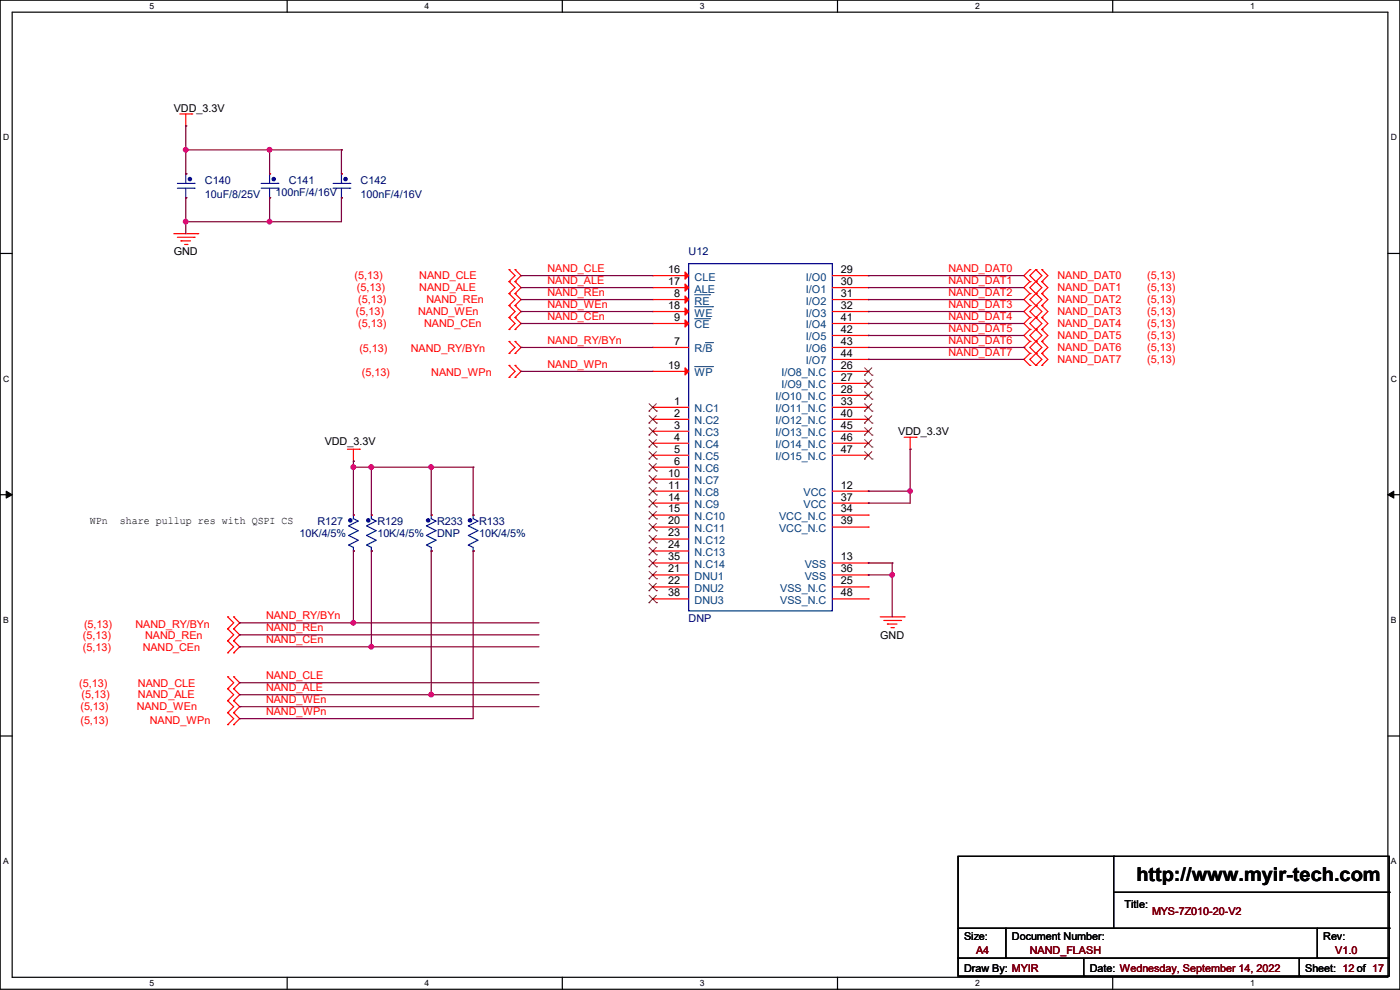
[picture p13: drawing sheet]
<svg xmlns="http://www.w3.org/2000/svg" width="297mm" height="210mm" viewBox="0 0 297 210" stroke-linecap="round" stroke-linejoin="round" font-family="sans-serif">
<defs><g id="words">
<text font-size="4.1" x="241.1" y="186.9">http://www.myir-tech.com</text>
<g font-size="2.3">
<text x="36.9" y="23.7">VDD_3.3V</text>
<text x="36.9" y="54.2">GND</text>
<text x="141.8" y="57.9">16</text>
<text x="178.4" y="57.9">29</text>
<text x="141.8" y="65.5">18</text>
<text x="141.8" y="60.5">17</text>
<text x="143" y="63">8</text>
<text x="178.4" y="60.5">30</text>
<text x="178.4" y="65.5">32</text>
<text x="178.4" y="63">31</text>
<text x="143" y="68.1">9</text>
<text x="178.4" y="70.6">42</text>
<text x="178.4" y="68.1">41</text>
<text x="143" y="73.2">7</text>
<text x="178.4" y="75.7">44</text>
<text x="178.4" y="73.2">43</text>
<text x="141.8" y="78.2">19</text>
<text x="178.4" y="78.2">26</text>
<text x="178.4" y="80.8">27</text>
<text x="178.4" y="83.3">28</text>
<text x="143" y="85.9">1</text>
<text x="143" y="88.4">2</text>
<text x="178.4" y="85.9">33</text>
<text x="178.4" y="88.4">40</text>
<text x="68.9" y="94.3">VDD_3.3V</text>
<text x="143" y="90.9">3</text>
<text x="143" y="93.5">4</text>
<text x="178.4" y="93.5">46</text>
<text x="178.4" y="90.9">45</text>
<text x="190.5" y="92.3">VDD_3.3V</text>
<text x="141.8" y="101.1">10</text>
<text x="143" y="98.6">6</text>
<text x="143" y="96">5</text>
<text x="178.4" y="96">47</text>
<text x="141.8" y="103.6">11</text>
<text x="141.8" y="106.2">14</text>
<text x="178.4" y="106.2">37</text>
<text x="178.4" y="103.6">12</text>
<text x="19.1" y="111.1">WPn</text>
<text x="25.4" y="111.1">share pullup res with QSPI CS</text>
<text x="141.8" y="111.3">20</text>
<text x="141.8" y="113.8">23</text>
<text x="141.8" y="108.7">15</text>
<text x="178.4" y="108.7">34</text>
<text x="178.4" y="111.3">39</text>
<text x="141.8" y="116.3">24</text>
<text x="141.8" y="118.9">35</text>
<text x="178.4" y="118.9">13</text>
<text x="141.8" y="121.4">21</text>
<text x="141.8" y="124">22</text>
<text x="178.4" y="121.4">36</text>
<text x="178.4" y="124">25</text>
<text x="141.8" y="126.5">38</text>
<text x="178.4" y="126.5">48</text>
<text x="186.7" y="135.5">GND</text>
<text x="238.5" y="192.6">Title:</text>
<text x="204.5" y="199.5">Size:</text>
<text x="214.7" y="199.5">Document Number:</text>
<text x="280.7" y="199.5">Rev:</text>
<text x="204.5" y="206.1">Draw By: MYIR</text>
<text x="231.2" y="206.1">Date: Wednesday, September 14, 2022</text>
<text x="276.9" y="206.1">Sheet: 12 of 17</text>
</g>
<g font-size="2.3" fill="#000080">
<text x="43.5" y="38.9">C140</text>
<text x="43.5" y="42">10uF/8/25V</text>
<text x="58.5" y="41.5">100nF/4/16V</text>
<text x="61.3" y="38.9">C141</text>
<text x="76.5" y="38.9">C142</text>
<text x="76.5" y="42">100nF/4/16V</text>
<text x="146.1" y="54.2">U12</text>
<text x="63.5" y="113.9">10K/4/5%</text>
<text x="67.4" y="111.3">R127</text>
<text x="80.1" y="111.3">R129</text>
<text x="80.1" y="113.9">10K/4/5%</text>
<text x="92.8" y="111.3">R233</text>
<text x="92.8" y="113.9">DNP</text>
<text x="101.6" y="111.3">R133</text>
<text x="101.6" y="113.9">10K/4/5%</text>
<text x="146.1" y="131.9">DNP</text>
</g>
<g font-size="2.3" fill="#f00">
<text x="75.2" y="59.3">(5,13)</text>
<text x="88.9" y="59.3">NAND_CLE</text>
<text x="116.1" y="57.7">NAND_CLE</text>
<text x="201.2" y="57.7">NAND_DAT0</text>
<text x="224.3" y="59.3">NAND_DAT0</text>
<text x="243.4" y="59.3">(5,13)</text>
<text x="75.7" y="61.8">(5,13)</text>
<text x="76" y="64.3">(5,13)</text>
<text x="88.9" y="61.8">NAND_ALE</text>
<text x="90.5" y="64.3">NAND_REn</text>
<text x="116.1" y="65.4">NAND_WEn</text>
<text x="116.1" y="60.3">NAND_ALE</text>
<text x="116.1" y="62.8">NAND_REn</text>
<text x="201.2" y="60.3">NAND_DAT1</text>
<text x="201.2" y="62.8">NAND_DAT2</text>
<text x="201.2" y="65.4">NAND_DAT3</text>
<text x="224.3" y="61.8">NAND_DAT1</text>
<text x="224.3" y="64.3">NAND_DAT2</text>
<text x="243.4" y="61.8">(5,13)</text>
<text x="243.4" y="64.3">(5,13)</text>
<text x="75.5" y="66.9">(5,13)</text>
<text x="76" y="69.4">(5,13)</text>
<text x="88.7" y="66.9">NAND_WEn</text>
<text x="90" y="69.4">NAND_CEn</text>
<text x="116.1" y="67.9">NAND_CEn</text>
<text x="201.2" y="67.9">NAND_DAT4</text>
<text x="201.2" y="70.4">NAND_DAT5</text>
<text x="224.3" y="66.9">NAND_DAT3</text>
<text x="224.3" y="69.4">NAND_DAT4</text>
<text x="224.3" y="72">NAND_DAT5</text>
<text x="243.4" y="66.9">(5,13)</text>
<text x="243.4" y="69.4">(5,13)</text>
<text x="243.4" y="72">(5,13)</text>
<text x="76.2" y="74.8">(5,13)</text>
<text x="87.2" y="74.8">NAND_RY/BYn</text>
<text x="116.1" y="73">NAND_RY/BYn</text>
<text x="201.2" y="75.5">NAND_DAT7</text>
<text x="201.2" y="73">NAND_DAT6</text>
<text x="224.3" y="74.5">NAND_DAT6</text>
<text x="224.3" y="77">NAND_DAT7</text>
<text x="243.4" y="74.5">(5,13)</text>
<text x="243.4" y="77">(5,13)</text>
<text x="76.8" y="79.8">(5,13)</text>
<text x="91.5" y="79.8">NAND_WPn</text>
<text x="116.1" y="78.1">NAND_WPn</text>
<text x="56.4" y="131.4">NAND_RY/BYn</text>
<text x="17.6" y="135.5">(5,13)</text>
<text x="17.8" y="133.2">(5,13)</text>
<text x="28.7" y="133.2">NAND_RY/BYn</text>
<text x="30.8" y="135.5">NAND_REn</text>
<text x="56.4" y="136.5">NAND_CEn</text>
<text x="56.4" y="133.9">NAND_REn</text>
<text x="17.6" y="138">(5,13)</text>
<text x="30.3" y="138">NAND_CEn</text>
<text x="16.8" y="145.6">(5,13)</text>
<text x="17.3" y="148.2">(5,13)</text>
<text x="29.3" y="145.6">NAND_CLE</text>
<text x="29.3" y="148.2">NAND_ALE</text>
<text x="56.4" y="149.2">NAND_WEn</text>
<text x="56.4" y="146.6">NAND_ALE</text>
<text x="56.4" y="144.1">NAND_CLE</text>
<text x="17.1" y="150.7">(5,13)</text>
<text x="17.1" y="153.5">(5,13)</text>
<text x="29" y="150.7">NAND_WEn</text>
<text x="31.8" y="153.5">NAND_WPn</text>
<text x="56.4" y="151.7">NAND_WPn</text>
</g>
<g font-size="2.3" fill="#004080">
<text x="147.4" y="59.5">CLE</text>
<text x="171" y="59.5">I/O0</text>
<text x="147.4" y="64.6">RE</text>
<text x="147.4" y="62.1">ALE</text>
<text x="171" y="62.1">I/O1</text>
<text x="171" y="64.6">I/O2</text>
<text x="147.4" y="67.1">WE</text>
<text x="147.4" y="69.7">CE</text>
<text x="171" y="67.1">I/O3</text>
<text x="171" y="69.7">I/O4</text>
<text x="147.4" y="74.8">R/B</text>
<text x="171" y="77.3">I/O7</text>
<text x="171" y="74.8">I/O6</text>
<text x="171" y="72.2">I/O5</text>
<text x="147.4" y="79.8">WP</text>
<text x="165.8" y="79.8">I/O8_N.C</text>
<text x="165.8" y="82.4">I/O9_N.C</text>
<text x="147.4" y="87.5">N.C1</text>
<text x="164.5" y="84.9">I/O10_N.C</text>
<text x="164.5" y="87.5">I/O11_N.C</text>
<text x="147.4" y="90">N.C2</text>
<text x="147.4" y="92.5">N.C3</text>
<text x="147.4" y="95.1">N.C4</text>
<text x="164.5" y="95.1">I/O14_N.C</text>
<text x="164.5" y="92.5">I/O13_N.C</text>
<text x="164.5" y="90">I/O12_N.C</text>
<text x="147.4" y="100.2">N.C6</text>
<text x="147.4" y="97.6">N.C5</text>
<text x="164.5" y="97.6">I/O15_N.C</text>
<text x="147.4" y="105.2">N.C8</text>
<text x="147.4" y="102.7">N.C7</text>
<text x="147.4" y="107.8">N.C9</text>
<text x="170.5" y="107.8">VCC</text>
<text x="170.5" y="105.2">VCC</text>
<text x="147.4" y="112.9">N.C11</text>
<text x="147.4" y="110.3">N.C10</text>
<text x="165.3" y="110.3">VCC_N.C</text>
<text x="165.3" y="112.9">VCC_N.C</text>
<text x="147.4" y="115.4">N.C12</text>
<text x="147.4" y="117.9">N.C13</text>
<text x="147.4" y="123">DNU1</text>
<text x="147.4" y="125.6">DNU2</text>
<text x="147.4" y="120.5">N.C14</text>
<text x="165.5" y="125.6">VSS_N.C</text>
<text x="170.7" y="123">VSS</text>
<text x="170.7" y="120.5">VSS</text>
<text x="147.4" y="128.1">DNU3</text>
<text x="165.5" y="128.1">VSS_N.C</text>
</g>
<g font-size="2.3" fill="#800000">
<text x="244.4" y="194.1">MYS-7Z010-20-V2</text>
<text x="207.1" y="202.3">A4</text>
<text x="218.5" y="202.3">NAND_FLASH</text>
<text x="283.3" y="202.3">V1.0</text>
</g>
<g font-size="1.8">
<text x="31.7" y="1.9">5</text>
<text x="90.1" y="1.9">4</text>
<text x="148.5" y="1.9">3</text>
<text x="206.8" y="1.9">2</text>
<text x="265.2" y="1.9">1</text>
<text x=".7" y="29.8">D</text>
<text x="295.1" y="29.8">D</text>
<text x=".7" y="80.9">C</text>
<text x="295.1" y="80.9">C</text>
<text x=".7" y="132.1">B</text>
<text x="295.1" y="132.1">B</text>
<text x=".7" y="183.3">A</text>
<text x="295.1" y="183.3">A</text>
<text x="31.7" y="209.2">5</text>
<text x="90.1" y="209.2">4</text>
<text x="148.5" y="209.2">3</text>
<text x="206.8" y="209.2">2</text>
<text x="265.2" y="209.2">1</text>
</g>
</g></defs>
<g fill="none" stroke="#000" stroke-width=".25">
<path d="M0 0h297v209.8h-297zM2.6 2.6h291.8v204.7h-291.8zM60.9 0v2.6M119.3 0v2.6M177.7 0v2.6M236.1 0v2.6M0 53.8h2.6M294.4 53.8h2.6M0 104.9h2.6M294.4 104.9h2.6M0 156.1h2.6M294.4 156.1h2.6"/>
<path d="M203.2 181.7h91.5v25.4h-91.5zM203.2 196.9h91.5M213.4 196.9v6.3M236.3 181.7h.1M236.3 181.7v15.2M236.3 189.3h58.4M279.4 196.9v6.3M294.7 196.9h.1M294.7 189.3h.1M60.9 207.3v2.5M119.3 207.3v2.5M177.7 207.3v2.5"/>
<path d="M203.2 203.2h.1M203.2 203.2h91.5M213.4 203.2h.1M229.9 207.1h.1M229.9 203.2v3.9M236.1 207.3v2.5M275.6 207.1h.1M275.6 203.2v3.9M279.4 203.2h.1"/>
</g>
<path d="M1.3 104.2l1.3 .7-1.3 .8zM294.4 104.9l1.3-.7v1.5z" fill="#000"/>
<path d="M1.3 104.2l1.3 .7-1.3 .8zM294.4 104.9l1.3-.7v1.5z" fill="none" stroke="#000" stroke-width=".21"/>
<g fill="none" stroke="#f00" stroke-width=".25">
<path d="M38.1 24.2h2.6M39.4 26.7h.1M39.4 24.2v2.5M40.7 24.2h.1M36.9 49.6h5.1M37.6 50.3h3.6M38.4 51.1h.1M38.4 51.1h2M39.2 51.9h.5M39.7 51.9h.1M41.2 50.3h.1M42 49.6h.1"/>
<path d="M108 59.7h.1M108 57.2h.1M108 57.2l1.3 1.3-1.3 1.2M108 59.7l1.3 1.3-1.3 1.3M109.3 57.2h.1M109.3 59.7h.1M109.3 57.2l1.2 1.3-1.2 1.2M109.3 59.7l1.2 1.3-1.2 1.3M218.5 57.2h.1M218.5 59.7h.1M218.5 57.2l-1.3 1.3 1.3 1.2M218.5 59.7l-1.3 1.3 1.3 1.3"/>
<path d="M219.8 59.7h.1M219.8 57.2h.1M219.8 57.2l-1.3 1.3 2.5 2.5-2.5 2.5 2.5 2.6-2.5 2.5 2.5 2.6-2.5 2.5 2.5 2.5-1.2 1.3M219.8 57.2l1.2 1.3-2.5 2.5 2.5 2.5-2.5 2.6 2.5 2.5-2.5 2.6 2.5 2.5-2.5 2.5 1.3 1.3M221 57.2h.1M221 59.7h.1M221 57.2l1.3 1.3-1.3 1.2M221 59.7l1.3 1.3-1.3 1.3M108 69.9h.1M108 67.4h.1M108 64.8h.1M108 62.3h.1"/>
<path d="M108 75h.1M108 72.4h.1M108 77.5h.1M108 77.5l1.3 1.3-1.3 1.3M108 67.4l1.3 1.2-1.3 1.3M108 62.3l1.3 1.2-1.3 1.3M108 64.8l1.3 1.3-1.3 1.3M108 72.4l1.3 1.3-1.3 1.3M109.3 67.4h.1M109.3 69.9h.1M109.3 62.3h.1M109.3 64.8h.1"/>
<path d="M109.3 72.4h.1M109.3 75h.1M109.3 77.5h.1M109.3 72.4l1.2 1.3-1.2 1.3M109.3 67.4l1.2 1.2-1.2 1.3M109.3 62.3l1.2 1.2-1.2 1.3M109.3 64.8l1.2 1.3-1.2 1.3M109.3 77.5l1.2 1.3-1.2 1.3M218.5 62.3h.1M218.5 64.8h.1M218.5 67.4h.1M218.5 69.9h.1"/>
<path d="M218.5 72.4h.1M218.5 75h.1M218.5 77.5h.1M218.5 62.3l-1.3 1.2 1.3 1.3M218.5 64.8l-1.3 1.3 1.3 1.3M218.5 67.4l-1.3 1.2 1.3 1.3M218.5 69.9l-1.3 1.3 1.3 1.2M218.5 72.4l-1.3 1.3 1.3 1.3M218.5 75l-1.3 1.2 1.3 1.3M219.8 62.3h.1M219.8 64.8h.1M219.8 67.4h.1"/>
<path d="M219.8 69.9h.1M219.8 72.4h.1M219.8 75h.1M219.8 77.5h.1M221 62.3h.1M221 64.8h.1M221 67.4h.1M221 69.9h.1M221 72.4h.1M221 75h.1M221 77.5h.1M221 62.3l1.3 1.2-1.3 1.3"/>
<path d="M221 64.8l1.3 1.3-1.3 1.3M221 69.9l1.3 1.3-1.3 1.2M221 72.4l1.3 1.3-1.3 1.3M221 67.4l1.3 1.2-1.3 1.3M221 75l1.3 1.2-1.3 1.3M73.7 95.3h2.5M75 97.8h.1M75 95.3v2.5M76.2 95.3h.1M108 80.1h.1M109.3 80.1h.1M191.8 92.8h2.6"/>
<path d="M193.1 95.3h.1M193.1 92.8v2.5M194.4 92.8h.1M48.3 138.5h.1M48.3 135.9h.1M48.3 133.4h.1M48.3 130.9h.1M48.3 135.9l1.3 1.3-1.3 1.3M48.3 133.4l1.3 1.3-1.3 1.2M48.3 130.9l1.3 1.2-1.3 1.3M49.6 135.9h.1M49.6 138.5h.1"/>
<path d="M49.6 133.4h.1M49.6 130.9h.1M49.6 135.9l1.2 1.3-1.2 1.3M49.6 133.4l1.2 1.3-1.2 1.2M49.6 130.9l1.2 1.2-1.2 1.3M186.7 130.9h5.1M187.5 131.6h3.6M188.3 132.4h.1M188.3 132.4h2M189 133.1h.5M189.5 133.1h.1M191.1 131.6h.1"/>
<path d="M191.8 130.9h.1M48.3 146.1h.1M48.3 143.6h.1M48.3 148.6h.1M48.3 151.2h.1M48.3 153.7h.1M48.3 143.6l1.3 1.2-1.3 1.3M48.3 146.1l1.3 1.3-1.3 1.2M48.3 148.6l1.3 1.3-1.3 1.3M48.3 151.2l1.3 1.2-1.3 1.3M49.6 143.6h.1M49.6 146.1h.1"/>
<path d="M49.6 148.6h.1M49.6 151.2h.1M49.6 153.7h.1M49.6 143.6l1.2 1.2-1.2 1.3M49.6 146.1l1.2 1.3-1.2 1.2M49.6 148.6l1.2 1.3-1.2 1.3M49.6 151.2l1.2 1.2-1.2 1.3"/>
</g>
<path d="M55.4 39.9h3.6M55.4 38.9h3.6M57.2 36.9h.1M57.2 36.9v2M57.2 39.9v2.1M59 39.9h.1M59 38.9h.1M57.2 42h.1" fill="none" stroke="#00f" stroke-width=".25"/>
<circle cx="58.1" cy="38" r=".36" fill="#00f"/>
<g fill="none" stroke="#00f" stroke-width=".25">
<path d="M100.4 116.9h.1M100.4 109.3h.1M100.4 109.3v.7l1 .5-2 1 2 1.1-2 1 2 1-2 1 1 .5v.8"/>
<circle cx="58.1" cy="38" r=".36"/>
</g>
<path d="M57.2 36.9h.1M57.2 42h.1" fill="none" stroke="#f00" stroke-width=".25"/>
<circle cx="99.7" cy="110.4" r=".36" fill="#00f"/>
<g fill="none" stroke="#00f" stroke-width=".25">
<path d="M146.1 55.9h30.5v73.7h-30.5z"/>
<circle cx="99.7" cy="110.4" r=".36"/>
</g>
<path d="M100.4 109.3h.1M100.4 116.9h.1" fill="none" stroke="#f00" stroke-width=".25"/>
<path d="M145.3 65.3l.8 .8-.8 .7z" fill="#f00"/>
<path d="M138.5 66.1h.1M138.5 66.1h7.6M145.3 65.3l.8 .8-.8 .7zM138.5 99.1h.1M138.5 99.1h7.6M176.6 106.7h7.6M184.2 106.7h.1" fill="none" stroke="#f00" stroke-width=".25"/>
<path d="M147.4 65.1h3.8M151.2 65.1h.1" fill="none" stroke="#004080" stroke-width=".21"/>
<path d="M137.7 99.9h.1M137.7 98.3l1.6 1.6M139.2 98.3l-1.5 1.6M139.3 99.9h.1" fill="none" stroke="#804000" stroke-width=".21"/>
<path d="M145.3 67.9l.8 .7-.8 .8z" fill="#f00"/>
<path d="M138.5 68.6h.1M138.5 68.6h7.6M145.3 67.9l.8 .7-.8 .8z" fill="none" stroke="#f00" stroke-width=".25"/>
<path d="M147.4 67.6h3.1M150.5 67.6h.1" fill="none" stroke="#004080" stroke-width=".21"/>
<path d="M145.3 62.8l.8 .7-.8 .8z" fill="#f00"/>
<path d="M138.5 63.5h.1M138.5 63.5h7.6M145.3 62.8l.8 .7-.8 .8zM138.5 111.8h.1M138.5 111.8h7.6" fill="none" stroke="#f00" stroke-width=".25"/>
<path d="M147.4 62.5h3.1M150.5 62.5h.1" fill="none" stroke="#004080" stroke-width=".21"/>
<path d="M137.7 112.6h.1M137.7 111l1.6 1.6M139.2 111l-1.5 1.6M139.3 112.6h.1" fill="none" stroke="#804000" stroke-width=".21"/>
<path d="M145.3 78l.8 .8-.8 .7z" fill="#f00"/>
<g fill="none" stroke="#f00" stroke-width=".25">
<path d="M176.6 58.5h7.6M184.2 58.5h.1M138.5 78.8h.1M138.5 73.7h.1M138.5 78.8h7.6M138.5 73.7h7.6M145.3 78l.8 .8-.8 .7zM176.6 78.8h7.6M184.2 78.8h.1M138.5 96.6h.1M138.5 86.4h.1M138.5 88.9h.1"/>
<path d="M138.5 91.5h.1M138.5 94h.1M138.5 96.6h7.6M138.5 86.4h7.6M138.5 88.9h7.6M138.5 91.5h7.6M138.5 94h7.6M176.6 81.3h7.6M176.6 83.9h7.6M184.2 81.3h.1M184.2 83.9h.1M138.5 114.3h.1"/>
<path d="M138.5 116.9h.1M138.5 119.4h.1M138.5 114.3h7.6M138.5 116.9h7.6M138.5 119.4h7.6M176.6 109.3h7.6M176.6 119.4h7.6M176.6 111.8h7.6M176.6 104.2h7.6M184.2 109.3h.1M184.2 111.8h.1M184.2 104.2h.1"/>
<path d="M184.2 119.4h.1M138.5 122h.1M138.5 124.5h.1M138.5 127h.1M138.5 122h7.6M138.5 124.5h7.6M138.5 127h7.6M176.6 122h7.6M184.2 122h.1"/>
</g>
<path d="M147.4 77.8h3.8M149.6 72.7h1.6M151.2 77.8h.1M151.2 72.7h.1" fill="none" stroke="#004080" stroke-width=".21"/>
<g fill="none" stroke="#804000" stroke-width=".21">
<path d="M183.4 79.6h.1M183.4 78l1.6 1.6M185 78l-1.6 1.6M185 79.6h.1M137.7 97.4h.1M137.7 87.2h.1M137.7 89.7h.1M137.7 92.3h.1M137.7 94.8h.1M137.7 95.8l1.6 1.6M137.7 85.6l1.6 1.6M137.7 88.2l1.6 1.5"/>
<path d="M137.7 90.7l1.6 1.6M137.7 93.3l1.6 1.5M139.2 95.8l-1.5 1.6M139.2 85.6l-1.5 1.6M139.2 88.2l-1.5 1.5M139.2 90.7l-1.5 1.6M139.2 93.3l-1.5 1.5M139.3 97.4h.1M139.3 87.2h.1M139.3 89.7h.1M139.3 92.3h.1M139.3 94.8h.1"/>
<path d="M183.4 82.1h.1M183.4 84.7h.1M183.4 80.6l1.6 1.5M183.4 83.1l1.6 1.6M185 80.6l-1.6 1.5M185 83.1l-1.6 1.6M185 82.1h.1M185 84.7h.1M137.7 115.1h.1M137.7 117.7h.1M137.7 113.6l1.6 1.5M137.7 116.1l1.6 1.6"/>
<path d="M137.7 118.7l1.6 1.5M139.2 113.6l-1.5 1.5M139.2 116.1l-1.5 1.6M139.2 118.7l-1.5 1.5M139.3 115.1h.1M139.3 117.7h.1M137.7 122.8h.1M137.7 125.3h.1M137.7 120.2h.1M137.7 127.8h.1M137.7 121.2l1.6 1.6M137.7 123.7l1.6 1.6"/>
<path d="M137.7 126.3l1.6 1.5M139.2 121.2l-1.5 1.6M139.2 123.7l-1.5 1.6M139.2 126.3l-1.5 1.5M139.3 122.8h.1M139.3 125.3h.1M139.3 120.2h.1M139.3 127.8h.1"/>
</g>
<path d="M145.3 60.2l.8 .8-.8 .8z" fill="#f00"/>
<path d="M138.5 61h.1M138.5 61h7.6M145.3 60.2l.8 .8-.8 .8zM138.5 104.2h.1M138.5 101.6h.1M138.5 106.7h.1M138.5 109.3h.1M138.5 104.2h7.6M138.5 101.6h7.6M138.5 106.7h7.6M138.5 109.3h7.6" fill="none" stroke="#f00" stroke-width=".25"/>
<g fill="none" stroke="#804000" stroke-width=".21">
<path d="M137.7 105h.1M137.7 102.4h.1M137.7 107.5h.1M137.7 110.1h.1M137.7 103.4l1.6 1.6M137.7 100.9l1.6 1.5M137.7 106l1.6 1.5M137.7 108.5l1.6 1.6M139.2 103.4l-1.5 1.6M139.2 100.9l-1.5 1.5M139.2 106l-1.5 1.5M139.2 108.5l-1.5 1.6"/>
<path d="M139.3 105h.1M139.3 102.4h.1M139.3 107.5h.1M139.3 110.1h.1"/>
</g>
<path d="M145.3 57.7l.8 .8-.8 .7z" fill="#f00"/>
<g fill="none" stroke="#f00" stroke-width=".25">
<path d="M138.5 58.5h.1M138.5 58.5h7.6M145.3 57.7l.8 .8-.8 .7zM176.6 61h7.6M176.6 66.1h7.6M176.6 63.5h7.6M176.6 76.2h7.6M176.6 73.7h7.6M176.6 71.2h7.6M176.6 68.6h7.6M184.2 61h.1M184.2 66.1h.1"/>
<path d="M184.2 63.5h.1M184.2 76.2h.1M184.2 73.7h.1M184.2 71.2h.1M184.2 68.6h.1M176.6 86.4h7.6M176.6 96.6h7.6M176.6 94h7.6M176.6 91.5h7.6M176.6 88.9h7.6M184.2 86.4h.1M184.2 96.6h.1"/>
<path d="M184.2 94h.1M184.2 91.5h.1M184.2 88.9h.1M176.6 124.5h7.6M176.6 127h7.6M184.2 124.5h.1M184.2 127h.1"/>
</g>
<g fill="none" stroke="#804000" stroke-width=".21">
<path d="M183.4 87.2h.1M183.4 97.4h.1M183.4 94.8h.1M183.4 92.3h.1M183.4 89.7h.1M183.4 85.6l1.6 1.6M183.4 95.8l1.6 1.6M183.4 93.3l1.6 1.5M183.4 90.7l1.6 1.6M183.4 88.2l1.6 1.5M185 85.6l-1.6 1.6M185 95.8l-1.6 1.6"/>
<path d="M185 93.3l-1.6 1.5M185 90.7l-1.6 1.6M185 88.2l-1.6 1.5M185 87.2h.1M185 97.4h.1M185 94.8h.1M185 92.3h.1M185 89.7h.1"/>
</g>
<path d="M70.7 39.9h3.5M70.7 38.9h3.5M72.4 36.9h.1M72.4 36.9v2M72.4 39.9v2.1M74.2 39.9h.1M74.2 38.9h.1M72.4 42h.1" fill="none" stroke="#00f" stroke-width=".25"/>
<circle cx="73.3" cy="38" r=".36" fill="#00f"/>
<g fill="none" stroke="#00f" stroke-width=".25">
<path d="M91.5 116.9h.1M91.5 109.3h.1M91.5 109.3v.7l1 .5-2 1 2 1.1-2 1 2 1-2 1 1 .5v.8"/>
<circle cx="73.3" cy="38" r=".36"/>
</g>
<path d="M72.4 36.9h.1M72.4 42h.1" fill="none" stroke="#f00" stroke-width=".25"/>
<circle cx="90.8" cy="110.4" r=".36" fill="#00f"/>
<g fill="none" stroke="#00f" stroke-width=".25">
<path d="M75 116.9h.1M75 109.3h.1M75 109.3v.7l1 .5-2 1 2 1.1-2 1 2 1-2 1 1 .5v.8"/>
<circle cx="90.8" cy="110.4" r=".36"/>
</g>
<path d="M91.5 109.3h.1M91.5 116.9h.1" fill="none" stroke="#f00" stroke-width=".25"/>
<circle cx="74.3" cy="110.4" r=".36" fill="#00f"/>
<g fill="none" stroke="#00f" stroke-width=".25">
<path d="M37.6 39.9h3.6M37.6 38.9h3.6M39.4 36.9h.1M39.4 36.9v2M39.4 39.9v2.1M41.2 39.9h.1M41.2 38.9h.1M39.4 42h.1"/>
<circle cx="74.3" cy="110.4" r=".36"/>
</g>
<path d="M75 109.3h.1M75 116.9h.1" fill="none" stroke="#f00" stroke-width=".25"/>
<circle cx="40.3" cy="38" r=".36" fill="#00f"/>
<g fill="none" stroke="#00f" stroke-width=".25">
<path d="M78.8 116.9h.1M78.8 109.3h.1M78.8 109.3v.7l1 .5-2 1 2 1.1-2 1 2 1-2 1 1 .5v.8"/>
<circle cx="40.3" cy="38" r=".36"/>
</g>
<path d="M39.4 36.9h.1M39.4 42h.1" fill="none" stroke="#f00" stroke-width=".25"/>
<circle cx="78.1" cy="110.4" r=".36" fill="#00f"/>
<circle cx="78.1" cy="110.4" r=".36" fill="none" stroke="#00f" stroke-width=".25"/>
<path d="M78.8 109.3h.1M78.8 116.9h.1" fill="none" stroke="#f00" stroke-width=".25"/>
<path d="M39.4 42h.1M39.4 47h.1M39.4 42v5M39.4 47h17.8" fill="none" stroke="#800040" stroke-width=".25"/>
<circle cx="57.2" cy="47" r=".49" fill="#f0f"/>
<circle cx="57.2" cy="47" r=".49" fill="none" stroke="#f0f" stroke-width=".25"/>
<circle cx="39.4" cy="47" r=".49" fill="#f0f"/>
<circle cx="39.4" cy="47" r=".49" fill="none" stroke="#f0f" stroke-width=".25"/>
<path d="M39.4 31.8h17.8M57.2 31.8h.1M39.4 47h.1M39.4 47v2.6M57.2 42h.1M57.2 42v5" fill="none" stroke="#800040" stroke-width=".25"/>
<circle cx="57.2" cy="31.8" r=".49" fill="#f0f"/>
<circle cx="57.2" cy="31.8" r=".49" fill="none" stroke="#f0f" stroke-width=".25"/>
<path d="M39.4 26.7h.1M39.4 26.7v5.1M57.2 47h.1M72.4 42h.1M72.4 42v5h-15.2" fill="none" stroke="#800040" stroke-width=".25"/>
<circle cx="39.4" cy="31.8" r=".49" fill="#f0f"/>
<circle cx="39.4" cy="31.8" r=".49" fill="none" stroke="#f0f" stroke-width=".25"/>
<path d="M50.8 149.9h.1M50.8 147.4h.1M50.8 149.9h63.5M50.8 147.4h40.7" fill="none" stroke="#800040" stroke-width=".25"/>
<circle cx="91.5" cy="147.3" r=".49" fill="#f0f"/>
<circle cx="91.5" cy="147.3" r=".49" fill="none" stroke="#f0f" stroke-width=".25"/>
<path d="M50.8 137.2h.1M50.8 137.2h28M50.8 144.8h.1M50.8 144.8h63.5" fill="none" stroke="#800040" stroke-width=".25"/>
<circle cx="78.8" cy="137.2" r=".49" fill="#f0f"/>
<circle cx="78.8" cy="137.2" r=".49" fill="none" stroke="#f0f" stroke-width=".25"/>
<path d="M78.8 99.1h.1M78.8 99.1v10.2M50.8 134.7h.1M50.8 132.1h.1M50.8 134.7h63.5M50.8 132.1h24.2M50.8 152.4h.1M50.8 152.4h49.6" fill="none" stroke="#800040" stroke-width=".25"/>
<circle cx="78.8" cy="99.1" r=".49" fill="#f0f"/>
<circle cx="78.8" cy="99.1" r=".49" fill="none" stroke="#f0f" stroke-width=".25"/>
<path d="M75 99.1h.1M75 99.1v10.2M78.8 99.1h.1M78.8 99.1h12.7" fill="none" stroke="#800040" stroke-width=".25"/>
<circle cx="75" cy="99.1" r=".49" fill="#f0f"/>
<circle cx="75" cy="99.1" r=".49" fill="none" stroke="#f0f" stroke-width=".25"/>
<path d="M75 97.8h.1M75 97.8v1.3M91.5 99.1h.1M91.5 99.1v10.2M100.4 99.1h.1M100.4 99.1v10.2" fill="none" stroke="#800040" stroke-width=".25"/>
<circle cx="91.5" cy="99.1" r=".49" fill="#f0f"/>
<circle cx="91.5" cy="99.1" r=".49" fill="none" stroke="#f0f" stroke-width=".25"/>
<g fill="none" stroke="#800040" stroke-width=".25">
<path d="M91.5 99.1h.1M91.5 99.1h8.9M75 116.9h.1M75 116.9v15.2M78.8 116.9h.1M78.8 116.9v20.3M91.5 116.9h.1M91.5 116.9v30.5M100.4 116.9h.1M100.4 116.9v35.5M75 132.1h.1M75 132.1h39.3"/>
<path d="M91.5 147.4h.1M91.5 147.4h22.8"/>
</g>
<circle cx="75" cy="132.1" r=".49" fill="#f0f"/>
<circle cx="75" cy="132.1" r=".49" fill="none" stroke="#f0f" stroke-width=".25"/>
<g fill="none" stroke="#800040" stroke-width=".25">
<path d="M39.4 36.9h.1M39.4 31.8v5.1M72.4 31.8h.1M72.4 31.8v5.1M110.5 58.5h.1M110.5 58.5h28M110.5 66.1h.1M110.5 61h.1M110.5 68.6h.1M110.5 63.5h.1M110.5 73.7h.1M110.5 78.8h.1"/>
<path d="M110.5 66.1h28M110.5 61h28M110.5 68.6h28M110.5 63.5h28M110.5 73.7h28M110.5 78.8h28M184.2 61h.1M184.2 63.5h.1M184.2 66.1h.1M184.2 68.6h.1M184.2 71.2h.1M184.2 76.2h.1"/>
<path d="M184.2 66.1h33M184.2 61h33M184.2 68.6h33M184.2 63.5h33M184.2 71.2h33M184.2 76.2h33M75 99.1h.1M75 99.1h3.8M193.1 95.3h.1M193.1 95.3v8.9h-8.9M184.2 104.2h.1M78.8 137.2h.1"/>
<path d="M78.8 137.2h35.5"/>
</g>
<circle cx="193.1" cy="104.2" r=".49" fill="#f0f"/>
<circle cx="193.1" cy="104.2" r=".49" fill="none" stroke="#f0f" stroke-width=".25"/>
<path d="M184.2 106.7h.1M184.2 119.4h.1M184.2 119.4h5.1M189.3 119.4h.1M189.3 119.4v2.6h-5.1M193.1 104.2h.1M193.1 104.2v2.5h-8.9M184.2 122h.1" fill="none" stroke="#800040" stroke-width=".25"/>
<circle cx="189.3" cy="121.9" r=".49" fill="#f0f"/>
<circle cx="189.3" cy="121.9" r=".49" fill="none" stroke="#f0f" stroke-width=".25"/>
<path d="M57.2 31.8h.1M57.2 31.8v5.1M57.2 31.8h15.2M72.4 31.8h.1M184.2 58.5h.1M184.2 58.5h33M184.2 73.7h33M217.2 73.7h.1M189.3 122h.1M189.3 122v8.9" fill="none" stroke="#800040" stroke-width=".25"/>
<circle cx="57.2" cy="47" r=".49" fill="#f0f"/>
<circle cx="57.2" cy="47" r=".49" fill="none" stroke="#f0f" stroke-width=".25"/>
<circle cx="39.4" cy="47" r=".49" fill="#f0f"/>
<circle cx="39.4" cy="47" r=".49" fill="none" stroke="#f0f" stroke-width=".25"/>
<circle cx="57.2" cy="31.8" r=".49" fill="#f0f"/>
<circle cx="57.2" cy="31.8" r=".49" fill="none" stroke="#f0f" stroke-width=".25"/>
<circle cx="39.4" cy="31.8" r=".49" fill="#f0f"/>
<circle cx="39.4" cy="31.8" r=".49" fill="none" stroke="#f0f" stroke-width=".25"/>
<circle cx="91.5" cy="147.3" r=".49" fill="#f0f"/>
<circle cx="91.5" cy="147.3" r=".49" fill="none" stroke="#f0f" stroke-width=".25"/>
<circle cx="78.8" cy="137.2" r=".49" fill="#f0f"/>
<circle cx="78.8" cy="137.2" r=".49" fill="none" stroke="#f0f" stroke-width=".25"/>
<circle cx="78.8" cy="99.1" r=".49" fill="#f0f"/>
<circle cx="78.8" cy="99.1" r=".49" fill="none" stroke="#f0f" stroke-width=".25"/>
<circle cx="75" cy="99.1" r=".49" fill="#f0f"/>
<circle cx="75" cy="99.1" r=".49" fill="none" stroke="#f0f" stroke-width=".25"/>
<circle cx="91.5" cy="99.1" r=".49" fill="#f0f"/>
<circle cx="91.5" cy="99.1" r=".49" fill="none" stroke="#f0f" stroke-width=".25"/>
<circle cx="75" cy="132.1" r=".49" fill="#f0f"/>
<circle cx="75" cy="132.1" r=".49" fill="none" stroke="#f0f" stroke-width=".25"/>
<circle cx="193.1" cy="104.2" r=".49" fill="#f0f"/>
<circle cx="193.1" cy="104.2" r=".49" fill="none" stroke="#f0f" stroke-width=".25"/>
<circle cx="189.3" cy="121.9" r=".49" fill="#f0f"/>
<circle cx="189.3" cy="121.9" r=".49" fill="none" stroke="#f0f" stroke-width=".25"/>
<use href="#words"/>
</svg>
